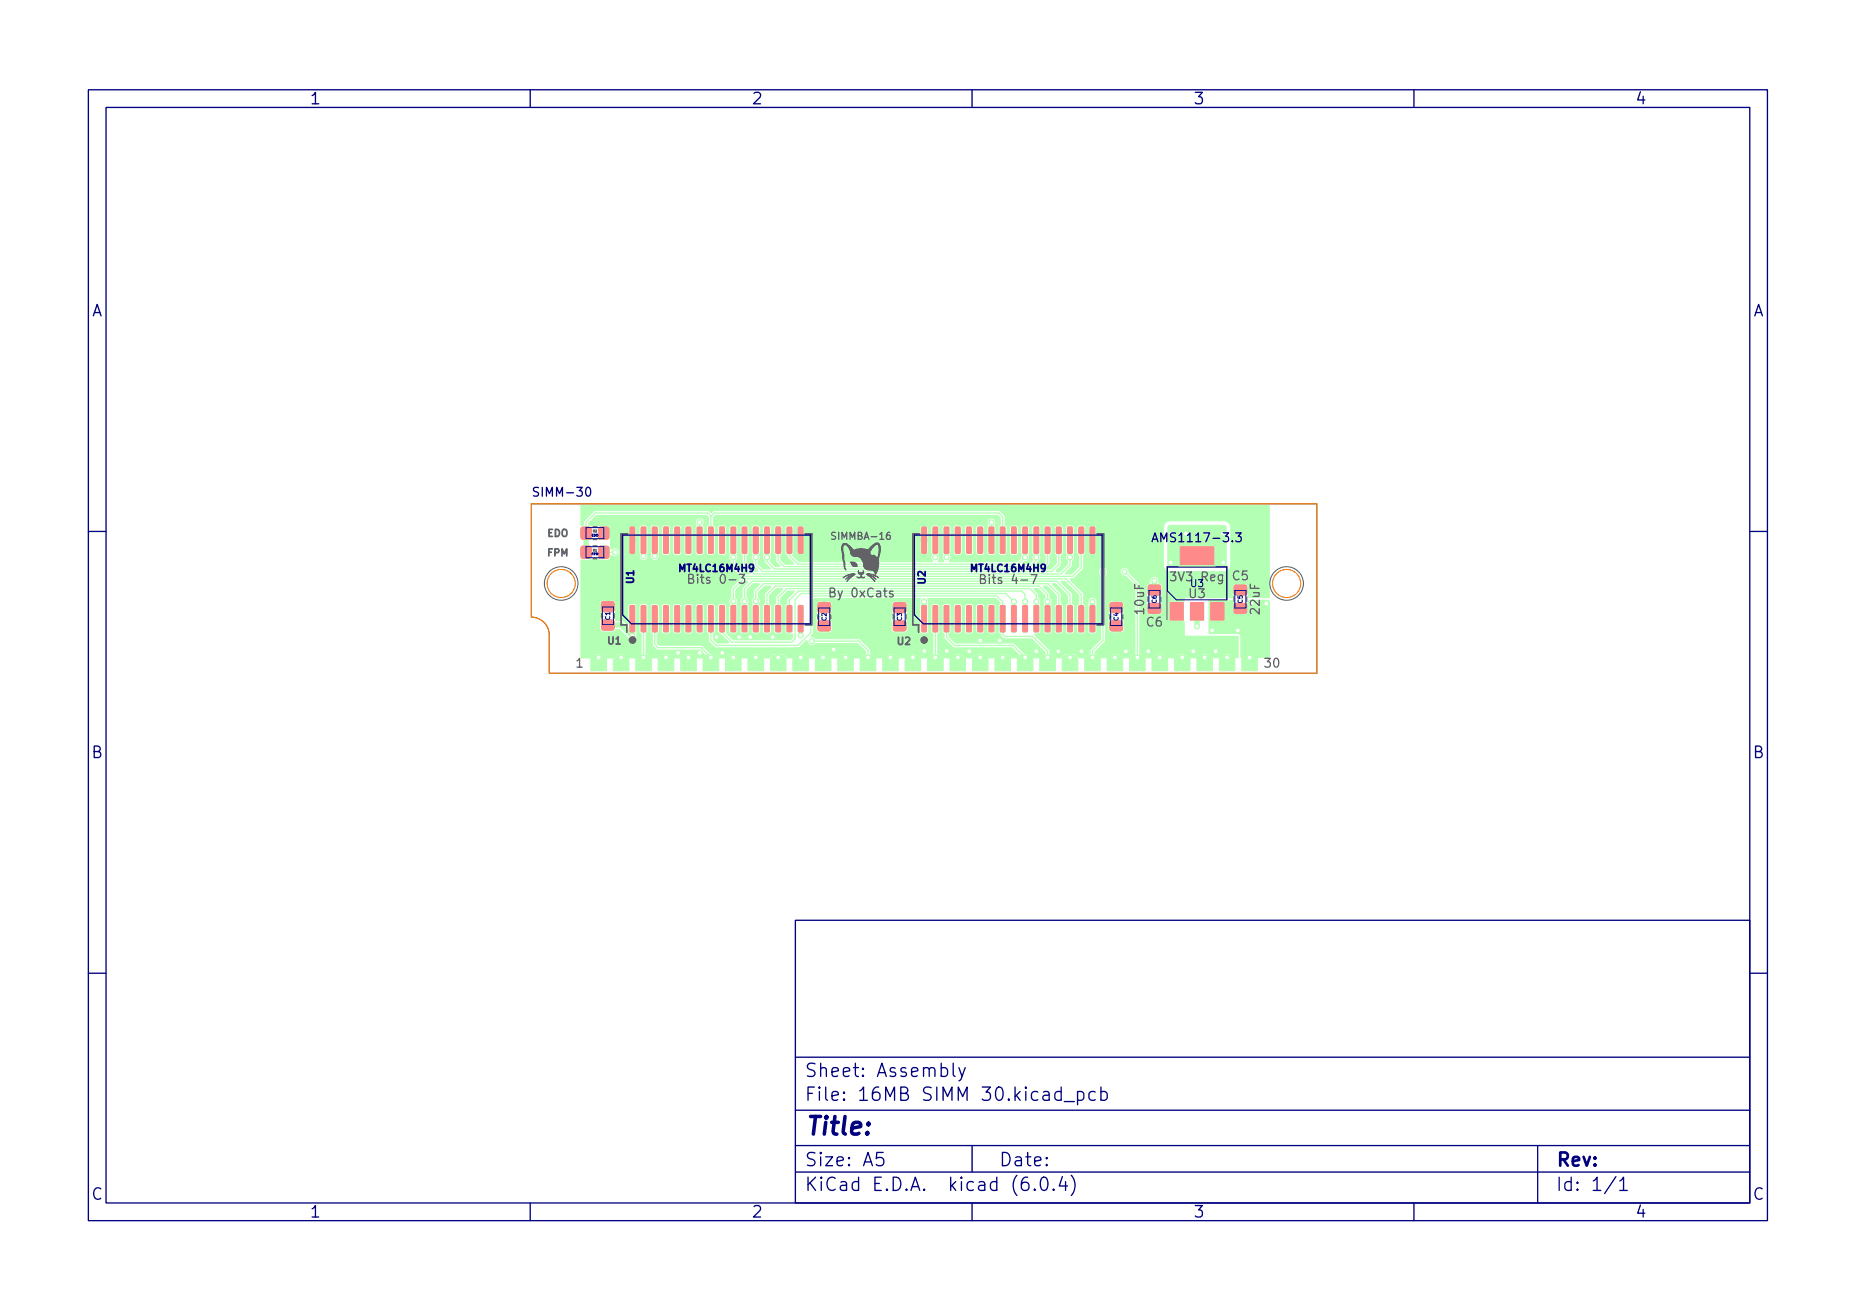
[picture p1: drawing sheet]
<svg xmlns="http://www.w3.org/2000/svg" width="210mm" height="148mm" viewBox="0 0 210 148" stroke-linecap="round" stroke-linejoin="round" font-family="sans-serif">
<defs><g id="words">
<text font-size="2.8" fill="#000080" x="91" y="128.5">Title:</text>
<g font-size="2.1" fill="#000080">
<text x="91" y="124.6">File: 16MB SIMM 30.kicad_pcb</text>
<text x="91" y="121.9">Sheet: Assembly</text>
<text x="91" y="134.8">KiCad E.D.A. kicad (6.0.4)</text>
<text x="91" y="132">Size: A5</text>
<text x="113" y="132">Date:</text>
<text x="176" y="132">Rev:</text>
<text x="176" y="134.8">Id: 1/1</text>
</g>
<g font-size="1.8" fill="#000080">
<text x="35" y="11.8">1</text>
<text x="85" y="11.8">2</text>
<text x="135" y="11.8">3</text>
<text x="185" y="11.8">4</text>
<text x="10.3" y="35.8">A</text>
<text x="198.4" y="35.8">A</text>
<text x="10.3" y="85.8">B</text>
<text x="198.4" y="85.8">B</text>
<text x="10.3" y="135.8">C</text>
<text x="35" y="137.8">1</text>
<text x="85" y="137.8">2</text>
<text x="135" y="137.8">3</text>
<text x="185" y="137.8">4</text>
<text x="198.4" y="135.8">C</text>
</g>
<g font-size="1.4" fill="#000080">
<text x="60.8" y="56.2">SIMM-30</text>
<text x="131.2" y="61.4">AMS1117-3.3</text>
<text x="78.6" y="66.1">Bits 0-3</text>
<text x="111.6" y="66.1">Bits 4-7</text>
</g>
<g font-size="1.4" fill="#626262">
<text x="132.7" y="65.8">3V3 Reg</text>
<text x="139.5" y="65.7">C5</text>
<text x="94.1" y="67.6">By 0xCats</text>
<text x="129.5" y="69.4" transform="rotate(-90 129.5 69.4)">10uF</text>
<text x="129.7" y="70.9">C6</text>
<text x="134.6" y="67.7">U3</text>
<text x="142.5" y="69.4" transform="rotate(-90 142.5 69.4)">22uF</text>
<text x="65.2" y="75.6">1</text>
<text x="143.2" y="75.6">30</text>
</g>
<g font-size="1.1" fill="#626262">
<text x="61.9" y="60.8">EDO</text>
<text x="61.9" y="63">FPM</text>
<text x="94.4" y="61.1">SIMMBA-16</text>
<text x="68.8" y="72.9">U1</text>
<text x="101.6" y="73">U2</text>
</g>
<g font-size="1.1" fill="#000080">
<text x="77.1" y="64.7">MT4LC16M4H9</text>
<text x="110.1" y="64.7">MT4LC16M4H9</text>
<text x="71.7" y="66" transform="rotate(-90 71.7 66)">U1</text>
<text x="104.7" y="66.1" transform="rotate(-90 104.7 66.1)">U2</text>
<text x="134.7" y="66.4">U3</text>
</g>
<g font-size=".7" fill="#000080">
<text x="69" y="70.2" transform="rotate(-90 69 70.2)">C1</text>
<text x="93.5" y="70.3" transform="rotate(-90 93.5 70.3)">C2</text>
<text x="102.1" y="70.3" transform="rotate(-90 102.1 70.3)">C3</text>
<text x="126.6" y="70.3" transform="rotate(-90 126.6 70.3)">C4</text>
<text x="130.9" y="68.3" transform="rotate(-90 130.9 68.3)">C6</text>
<text x="140.6" y="68.3" transform="rotate(-90 140.6 68.3)">C5</text>
</g>
<g font-size=".4" fill="#000080">
<text x="66.9" y="60.7">EDO</text>
<text x="67" y="62.8">FPM</text>
</g>
<g font-size=".4" fill="#626262">
<text x="67.1" y="60.2">R2</text>
<text x="67.1" y="62.4">R1</text>
</g>
</g></defs>
<g fill="#b3ffb3" stroke="#b3ffb3" stroke-width=".11">
<path d="M71.3 68.6l.4-.1 .2 .2v2.7l-.2 .2-.4-.1v-.1z"/>
<path d="M72.6 68.6l.4-.1 .1 .2v2.7l-.1 .2-.4-.1-.1-.1z"/>
<path d="M73.8 68.6l.4-.1 .2 .2v2.7l-.2 .2-.3-.1-.1-.1z"/>
<path d="M75.1 68.6l.4-.1 .2 .2v2.7l-.2 .2-.3-.1-.1-.1z"/>
<path d="M76.4 68.6l.4-.1 .1 .2v2.7l-.1 .2-.4-.1-.1-.1z"/>
<path d="M77.6 68.6l.5-.1 .1 .2v2.7l-.1 .2-.4-.1-.1-.1z"/>
<path d="M78.9 68.6l.4-.1 .2 .2v2.7l-.2 .2-.3-.1-.1-.1z"/>
<path d="M80.2 68.6l.4-.1 .1 .2v2.7l-.1 .2-.4-.1-.1-.1z"/>
<path d="M81.5 68.6l.4-.1 .1 .2v2.7l-.1 .2-.4-.1-.1-.1z"/>
<path d="M82.7 68.6l.4-.1 .2 .2v2.7l-.2 .2-.3-.1-.1-.1z"/>
<path d="M84 68.6l.4-.1 .2 .2v2.7l-.2 .2-.4-.1v-.1z"/>
<path d="M85.3 68.6l.4-.1 .1 .2v2.7l-.1 .2-.4-.1-.1-.1z"/>
<path d="M86.5 68.6l.4-.1 .2 .2v2.7l-.2 .2-.3-.1-.1-.1z"/>
<path d="M87.8 68.6l.4-.1 .2 .2v2.7l-.2 .2-.3-.1-.1-.1z"/>
<path d="M89.1 68.6l.4-.1 .1 .2v2.7l-.1 .2-.4-.1-.1-.1z"/>
<path d="M90.3 68.6l.5-.1 .1 .2v2.7l-.1 .2-.4-.1-.1-.1z"/>
<path d="M90.3 59.7l.5-.1 .1 .2v2.7l-.1 .2h-.4l-.1-.2z"/>
<path d="M89.1 59.7l.4-.1 .1 .2v2.7l-.1 .2h-.4l-.1-.2z"/>
<path d="M87.8 59.7l.4-.1 .2 .2v2.7l-.2 .2h-.3l-.1-.2z"/>
<path d="M86.5 59.7l.4-.1 .2 .2v2.7l-.2 .2h-.3l-.1-.2z"/>
<path d="M85.3 59.7l.4-.1 .1 .2v2.7l-.1 .2h-.4l-.1-.2z"/>
<path d="M84 59.7l.4-.1 .2 .2v2.7l-.2 .2h-.4v-.2z"/>
<path d="M82.7 59.7l.4-.1 .2 .2v2.7l-.2 .2h-.3l-.1-.2z"/>
<path d="M81.5 59.7l.4-.1 .1 .2v2.7l-.1 .2h-.4l-.1-.2z"/>
<path d="M80.2 59.7l.4-.1 .1 .2v2.7l-.1 .2h-.4l-.1-.2z"/>
<path d="M78.9 59.7l.4-.1 .2 .2v2.7l-.2 .2h-.3l-.1-.2z"/>
<path d="M77.6 59.7l.5-.1 .1 .2v2.7l-.1 .2h-.4l-.1-.2z"/>
<path d="M76.4 59.7l.4-.1 .1 .2v2.7l-.1 .2h-.4l-.1-.2z"/>
<path d="M75.1 59.7l.4-.1 .2 .2v2.7l-.2 .2h-.3l-.1-.2z"/>
<path d="M73.8 59.7l.4-.1 .2 .2v2.7l-.2 .2h-.3l-.1-.2z"/>
<path d="M72.6 59.7l.4-.1 .1 .2v2.7l-.1 .2h-.4l-.1-.2z"/>
<path d="M71.3 59.7l.4-.1 .2 .2v2.7l-.2 .2h-.4v-.2z"/>
<path d="M65.8 59.7l.2-.1 .9 .1v.2v.9v.2h-.2h-.9l-.1-.2v-.9z"/>
<path d="M67.8 59.7l.2-.1 .9 .1v.2v.9v.2h-.2h-.9l-.1-.2v-.9z"/>
<path d="M66.9 74.5l.3-.4h1.1l.3 .4v1.4h-1.7z"/>
<path d="M69.4 74.5l.4-.4h1l.4 .4v1.4h-1.8z"/>
<path d="M71.9 74.5l.4-.4h1.1l.3 .4v1.4h-1.8z"/>
<path d="M74.5 74.5l.3-.4h1.1l.4 .4v1.4h-1.8z"/>
<path d="M77 74.5l.4-.4h1l.4 .4v1.4h-1.8z"/>
<path d="M79.6 74.5l.3-.4h1.1l.3 .4v1.4h-1.7z"/>
<path d="M82.1 74.5l.4-.4h1l.4 .4v1.4h-1.8z"/>
<path d="M85 74.1h1.1l.3 .4v1.4h-1.8v-1.4z"/>
<path d="M87.5 74.1h1.1l.4 .4v1.4h-1.8v-1.4z"/>
<path d="M90.1 74.1h1l.4 .4v1.4h-1.8v-1.4z"/>
<path d="M92.6 74.1h1.1l.3 .4v1.4h-1.7v-1.4z"/>
<path d="M95.2 74.1h1l.4 .4v1.4h-1.8v-1.4z"/>
<path d="M97.7 74.1h1.1l.3 .4v1.4h-1.8v-1.4z"/>
<path d="M100.2 74.1h1.1l.4 .4v1.4h-1.8v-1.4z"/>
<path d="M102.8 74.1h1l.4 .4v1.4h-1.8v-1.4z"/>
<path d="M105.3 74.1h1.1l.3 .4v1.4h-1.7v-1.4z"/>
<path d="M107.9 74.1h1l.4 .4v1.4h-1.8v-1.4z"/>
<path d="M110.4 74.1h1.1l.3 .4v1.4h-1.8v-1.4z"/>
<path d="M112.9 74.1h1.1l.4 .4v1.4h-1.8v-1.4z"/>
<path d="M115.5 74.1h1l.4 .4v1.4h-1.8v-1.4z"/>
<path d="M118 74.1h1.1l.3 .4v1.4h-1.7v-1.4z"/>
<path d="M120.6 74.1h1l.4 .4v1.4h-1.8v-1.4z"/>
<path d="M123.1 74.1h1.1l.3 .4v1.4h-1.8v-1.4z"/>
<path d="M125.6 74.1h1.1l.4 .4v1.4h-1.8v-1.4z"/>
<path d="M128.2 74.1h1l.4 .4v1.4h-1.8v-1.4z"/>
<path d="M130.7 74.1h1.1l.3 .4v1.4h-1.7v-1.4z"/>
<path d="M133.3 74.1h1l.4 .4v1.4h-1.8v-1.4z"/>
<path d="M135.8 74.1h1.1l.3 .4v1.4h-1.8v-1.4z"/>
<path d="M138.3 74.1h1.1l.4 .4v1.4h-1.8v-1.4z"/>
<path d="M140.9 74.1h1l.4 .4v1.4h-1.8v-1.4z"/>
<path d="M125.7 70.3h.1h1h.2v.2v.9h-.2h-1h-.1l-.1-.2z"/>
<path d="M125.7 68.3l.1-.1h1l.2 .1v.1v.9l-.2 .1h-1l-.1-.1-.1-.2z"/>
<path d="M68.1 70.2h.2h1h.1l.1 .2-.1 .9h-.1h-1h-.2v-.2z"/>
<path d="M68.1 68.2l.2-.1h1l.1 .1 .1 .1-.1 .9-.1 .1h-1l-.2-.1v-.2z"/>
<path d="M101.2 70.3h.1h1h.2v.2v.9h-.2h-1h-.1l-.1-.2z"/>
<path d="M101.2 68.3l.1-.1h1l.2 .1v.1v.9l-.2 .1h-1l-.1-.1-.1-.2z"/>
<path d="M67.8 61.9l.2-.1 .9 .1v.2v.9v.1l-.2 .1-.9-.1-.1-.1v-.9z"/>
<path d="M65.8 61.9l.2-.1 .9 .1v.2v.9v.1l-.2 .1-.9-.1-.1-.1v-.9z"/>
<path d="M92.6 70.3h.2h.9h.2l.1 .2-.1 .9h-.2h-.9h-.2l-.1-.2z"/>
<path d="M92.6 68.3l.2-.1h.9l.2 .1 .1 .1-.1 .9-.2 .1h-.9l-.2-.1-.1-.2z"/>
<path d="M104.3 68.6l.4-.1 .2 .2v2.7l-.2 .2-.3-.1-.1-.1z"/>
<path d="M105.6 68.6l.4-.1 .1 .2v2.7l-.1 .2-.4-.1-.1-.1z"/>
<path d="M106.9 68.6l.4-.1 .1 .2v2.7l-.1 .2-.4-.1-.1-.1z"/>
<path d="M108.1 68.6l.4-.1 .2 .2v2.7l-.2 .2-.3-.1-.1-.1z"/>
<path d="M109.4 68.6l.4-.1 .2 .2v2.7l-.2 .2-.4-.1v-.1z"/>
<path d="M110.7 68.6l.4-.1 .1 .2v2.7l-.1 .2-.4-.1-.1-.1z"/>
<path d="M111.9 68.6l.4-.1 .2 .2v2.7l-.2 .2-.3-.1-.1-.1z"/>
<path d="M113.2 68.6l.4-.1 .2 .2v2.7l-.2 .2-.3-.1-.1-.1z"/>
<path d="M114.5 68.6l.4-.1 .1 .2v2.7l-.1 .2-.4-.1-.1-.1z"/>
<path d="M115.7 68.6l.5-.1 .1 .2v2.7l-.1 .2-.4-.1-.1-.1z"/>
<path d="M117 68.6l.4-.1 .2 .2v2.7l-.2 .2-.3-.1-.1-.1z"/>
<path d="M118.3 68.6l.4-.1 .1 .2v2.7l-.1 .2-.4-.1-.1-.1z"/>
<path d="M119.6 68.6l.4-.1 .1 .2v2.7l-.1 .2-.4-.1-.1-.1z"/>
<path d="M120.8 68.6l.4-.1 .2 .2v2.7l-.2 .2-.3-.1-.1-.1z"/>
<path d="M122.1 68.6l.4-.1 .2 .2v2.7l-.2 .2-.4-.1v-.1z"/>
<path d="M123.4 68.6l.4-.1 .1 .2v2.7l-.1 .2-.4-.1-.1-.1z"/>
<path d="M123.4 59.7l.4-.1 .1 .2v2.7l-.1 .2h-.4l-.1-.2z"/>
<path d="M122.1 59.7l.4-.1 .2 .2v2.7l-.2 .2h-.4v-.2z"/>
<path d="M120.8 59.7l.4-.1 .2 .2v2.7l-.2 .2h-.3l-.1-.2z"/>
<path d="M119.6 59.7l.4-.1 .1 .2v2.7l-.1 .2h-.4l-.1-.2z"/>
<path d="M118.3 59.7l.4-.1 .1 .2v2.7l-.1 .2h-.4l-.1-.2z"/>
<path d="M117 59.7l.4-.1 .2 .2v2.7l-.2 .2h-.3l-.1-.2z"/>
<path d="M115.7 59.7l.5-.1 .1 .2v2.7l-.1 .2h-.4l-.1-.2z"/>
<path d="M114.5 59.7l.4-.1 .1 .2v2.7l-.1 .2h-.4l-.1-.2z"/>
<path d="M113.2 59.7l.4-.1 .2 .2v2.7l-.2 .2h-.3l-.1-.2z"/>
<path d="M111.9 59.7l.4-.1 .2 .2v2.7l-.2 .2h-.3l-.1-.2z"/>
<path d="M110.7 59.7l.4-.1 .1 .2v2.7l-.1 .2h-.4l-.1-.2z"/>
<path d="M109.4 59.7l.4-.1 .2 .2v2.7l-.2 .2h-.4v-.2z"/>
<path d="M108.1 59.7l.4-.1 .2 .2v2.7l-.2 .2h-.3l-.1-.2z"/>
<path d="M106.9 59.7l.4-.1 .1 .2v2.7l-.1 .2h-.4l-.1-.2z"/>
<path d="M105.6 59.7l.4-.1 .1 .2v2.7l-.1 .2h-.4l-.1-.2z"/>
<path d="M104.3 59.7l.4-.1 .2 .2v2.7l-.2 .2h-.3l-.1-.2z"/>
<path d="M139.7 68.3h.2h.9h.2l.1 .2-.1 .9h-.2h-.9h-.2l-.1-.2z"/>
<path d="M139.7 66.3l.2-.1h.9l.2 .1 .1 .1-.1 .9-.2 .1h-.9l-.2-.1-.1-.2z"/>
<path d="M130 66.3l.2-.1h.9l.2 .1 .1 .1-.1 .9-.2 .1h-.9l-.2-.1-.1-.2z"/>
<path d="M130 68.3h.2h.9h.2l.1 .2-.1 .9h-.2h-.9h-.2l-.1-.2z"/>
<path d="M132.4 68.2h1.5v2h-1.5z"/>
<path d="M134.7 68.2h1.5v2h-1.5z"/>
<path d="M133.6 61.9h3.8v2h-3.8z"/>
<path d="M137 68.2h1.5v2h-1.5z"/>
<path d="M136.8 68h2.7v.3h1.8v-.3h.1h2.2l.1 .2v6l-.1 .1-.2 .1h-2.9l-.1-2.4-.1-.2-.2-.1h-3.3z"/>
<path d="M132.2 59.6l.2-.1h6.3l.1 .2-.1 4.4-.2 .1-6.2-.1-.1-.2z"/>
<path d="M65.8 57.3l77.8-.1v10.4h-2.3l-.1-.7h-1.7v.7h-5.5v.4l-.7 .1v2.2l.7 .1v1.6h-2.2v2h-1.1l-.5 .5h-.5l-.4-.5h-.3v-3.8h3.3l.1 .1h.6v-.9l-.7-.1v.9h-3.3v-1h.8v.2l.2 .2h1.2l.3-.3v-.3h1.5v-.9h-.7v.9h-1.5v.6h-.3v-.6h-.7v.2h-.8v-2h.7l.1 1.5h1.7v-1.3l.1-.2v-.6h9.6v-.4l-.3-.2-.4 .1v.5h-.3v-.6l-.6 .1-.1 .2v.3h-7.9v-.2l-.2-.3a.31 .31 0 0 1-.3-.3l-.1-.4a.55 .55 0 0 0-.7-.1 .55 .55 0 0 0-.2 .7l-.3 .1-.1 .3v.8h-.7v-1.2l-1.2-1.2v-.1a.51 .51 0 0 0-.6-.5 .51 .51 0 0 0-.4 .6 .51 .51 0 0 0 .6 .4l1 1.1v7.7l-.3 .1-.4 .4h-.5l-.5-.5h-.6h-.5l-.4 .5h-.6l-.4-.5h-.3v-.2l1.2-1.2v-2.5h.2l.1 .3v.9l.2 .3h1.3l.2-.1 .1-.3v-.7v-.3v-1.3h-1.8l.1 .8-.2 .4h-.2v-1.5h2.1l-.1-.4-.3-.2h-.3v.6h-.3v-.6l-.6 .1-.1 .2-.1 .3h-.3v-3.5a.51 .51 0 0 0 0-.8 .51 .51 0 0 0-.7 .1 .51 .51 0 0 0 .1 .8v7.2l-1.1 1.1-.1 .5h-.2l-.5 .5h-.4l-.5-.5h-.5v.4l-.2 .1-.1-.1v-.4h-.4l-.5 .5h-.4l-.5-.5h-.3l-.1-.5-1.6-1.6v-.1l.5-.1 .2-.2v-2.9l-.1-.2 .1-.3-.2-.4-.1-.4-.5-.6 .1-.1h.4l.8 .9v.1l-.3 .5 .1 .3-.1 .2v2.8l.1 .2 .2 .1h.5l.2-.2v-2.9v-.2v-.3l-.2-.4v-.5l-.7-.7v-.2l.4 .1 1 1v.9l-.2 .3v2.8l.1 .2 .2 .1h.5l.2-.2v-2.9l-.2-.3v-1.1l-1-1.1h.4l1.3 1.3v.9l-.2 .3v2.8v.2l.2 .1h.5l.3-.2v-2.9l-.2-.3-.1-1.1-1.2-1.4h.4l1.6 1.6v.9l-.2 .3v2.8l.1 .3h.6l.2-.2 .1-2.9-.3-.3v-.2h.5v3.4l.2 .2 .1 .1 .5-.1 .2-.1v-3.5a.5 .5 0 0 0-.4-.5l-.4 .1-.2 .4h-.5v-.9l-1.5-1.6 .5-.2 1-.9v-.6h9l.3 .6 .5 .2h6.1l.3-.1 .3-.2 .2-.4v-4.3l-.1-.3-.3-.3-.4-.1h-6.1l-.4 .1-.2 .2-.2 .4v4.2h-9v-1l.3-.3h.3l.2 .2h.4l.3-.2v-1.3h-.3v1.5h-.3v-1.5h-.3v1.3h-.3v-1.6h1.2v-1.3l-.1-.2h-.2v1.5h-.3v-1.5l-.3 .1v1.4h-.3l-.1-1.3-.2-.3h-.5l-.2 .2v.1v2.9l.2 .3v1.2l-.8 .8h-.7v-.1l.7-.7 .1-.6a.72 .72 0 0 0 .1-.8l.1-3-.3-.3h-.5l-.2 .2v.1v2.9l.1 .2-.1 .3 .2 .4v.3l-.8 .9h-.5v-.1l.6-.6v-1.1l.2-.3v-2.9v-.1l-.2-.2-.6 .1-.2 .2v2.9l.2 .3v.8l-.6 .7h-.5l-.1-.1 .5-.5v-.9l.2-.3v-2.9v-.1l-.2-.2h-.5l-.2 .2-.1 .1v2.9l.3 .3v.7l-.5 .5h-.7v-.1l.5-.5a.72 .72 0 0 0 .1-.8l.1-3-.3-.3h-.5l-.2 .2v.1v2.9l.1 .2-.1 .3 .1 .3-.5 .5-.7-.1 .2-.2a.58 .58 0 0 0 .5-.3 .58 .58 0 0 0 0-.6l.1-3-.2-.3h-.5l-.2 .2-.1 .1v2.9l.1 .2-.1 .4-.4 .4h-7.6l-.1-.1 .2-.3-.1-.4 .1-.2h.3v.1l.3 .2h.4l.2-.2 .1-.1h.3v.1l.3 .2h.4l.2-.2 .1-.1h.2l.1 .1 .2 .2 .6-.1 .1-.2v-2.9v-.1l-.3-.2h-.4l-.3 .3v2.9h-.2l-.1-2.9-.1-.2-.2-.1h-.4l-.2 .2v3h-.3v-2.9l-.3-.3-.6 .1-.1 .2v2.9h-.3v-2.9l-.2-.3h-.5l-.2 .2-.1 .1v2.9l.1 .2-.1 .3 .2 .4-.1 .1h-.5v-.1v-.1a.56 .56 0 0 0 .1-.6v-.2v-2.9l-.2-.3h-.4l-.3 .2-.1 .1v2.9l.1 .2-.1 .3 .2 .4v.1h-15.1l-.7-.7 .1-.3h.4l.2 .2h.4l.3-.2h13l.2 .2h.5l.2-.2v-1.3h-.3v1.5h-.3v-1.5h-.3v1.3h-13v-1.3h-.3v1.5h-.3l-.1-1.5h-.2v1.3h-.4v-1.6h15.2v-1.3l-.1-.2h-.2v1.5h-.3v-1.5h-.2l-.1 .2v1.3h-13v-1.3l-.2-.2h-.1v1.5h-.3l-.1-1.5-.2 .2v1.3h-.4v-1.3l-.2-.3h-.4l-.2 .1-.2 .2v2.9l.3 .5 .7 .7-.1 .1h-.8l-.6-.6v-.4l.3-.3v-2.9l-.3-.3h-.4l-.3 .2v.1v2.9l.2 .3v.7l.4 .5h-.4l-.7-.6 .2-.4-.1-.3 .1-.2v-2.9l-.3-.3h-.4l-.2 .2-.1 .1v2.9l.1 .2-.1 .3 .2 .6 .6 .7h-.7l-.6-.6v-.3a.72 .72 0 0 0 .2-.8v-3l-.2-.3h-.5l-.2 .2-.1 .1v2.9l.1 .2-.1 .3 .2 .4 .1 .5 .5 .6-.3 .1-1-1v-.8l.3-.3v-2.9l-.1-.1-.2-.2h-.5l-.2 .2v.1v2.9l.2 .3v1.1l.9 .9h-.7l-.9-.9v-.5a.72 .72 0 0 0 .1-.8l.1-3-.3-.3h-.5l-.2 .2v.1v2.9l.1 .2-.1 .4 .2 .3v.7l1.2 1.2-1.2 1.2v1l-.2 .4 .1 .4-.1 .2v3l.2 .1 .5 .1 .1-.1 .2-.2v-2.9l-.1-.2 .1-.3-.2-.5v-.8l.9-1h.4v.1l-.6 .6v1.1l-.3 .4 .2 .4-.1 .2v3l.2 .1 .4 .1 .2-.1 .1-.2 .1-2.9-.1-.2 .1-.3-.3-.5v-.8l.7-.7h.6l.1 .1-.6 .7-.1 .7-.2 .4 .1 .4-.1 .2 .1 3 .2 .1 .4 .1 .2-.1 .1-.2v-2.9l-.1-.2 .1-.3-.2-.5v-.5l.7-.7 .7-.1v.2l-.6 .6-.1 .2v1l-.2 .3v2.9l.2 .2 .5 .1 .2-.1 .1-.2v-2.9l-.2-.3v-.9l.7-.8h.7v.1l-.7 .8v.8l-.2 .3v2.9l.2 .2 .4 .1 .2-.1 .2-.2v-2.9l-.3-.3 .1-.6 .7-.8h.7v.1l-.7 .8v.5l-.3 .3v2.9l.3 .2 .6 .1v.3l-.3 .3h-6.5l-.7-.8v-3l-.2-.3h-.5l-.2 .1-.1 .2v2.9l1.2 1.2v.1h-1.3l-.4-.5v-.5l.2-.4v-2.8l-.2-.3h-.4l-.3 .1-.1 .2v2.8l.3 .4v.7v.2l.6 .6h.2h9.3h.2l.8-.8a.55 .55 0 0 0 .4 .6 .55 .55 0 0 0 .6-.3h4.7l.9 .9 .1 .3h-.3l-.5 .5h-.5l-.4-.5h-.6h-.6l-.4 .5h-.5l-.5-.5h-.6h-.5l-.5 .5h-.5l-.4-.5h-.6h-.6l-.4 .5h-.4l-.5-.5h-.5v.4l-.2 .1-.1-.1v-.4h-.4l-.5 .5h-.5l-.4-.5h-.6h-.5l-.5 .5h-.5l-.4-.5h-.6h-.6l-.4 .5h-.5l-.5-.5h-.6l-.9-.9-4.9-.1-.2-.2v-1l.2-.4h.3v.2l.3 .2 .4-.1 .2-.1 .1-.2h.2l.1 .2 .3 .2 .4-.1 .2-.1v-.2h.3l.1 .2 .2 .2 .5-.1 .1-.1 .1-.2h.3v.2l.2 .1h.6l.2-.3v-2.8l-.2-.2-.1-.1h-.5l-.2 .3v2.8h-.3v-2.8l-.1-.2-.2-.1h-.4l-.2 .2-.1 2.9h-.3v-2.8l-.2-.3-.6 .1-.2 .2v2.8h-.2v-2.8l-.3-.3-.6 .1-.1 .2v2.8h-.3v-2.8l-.3-.3h-.4l-.2 .1-.1 .2v2.8l.2 .4v1.2l.5 .5 .2 .1h4.7l.6 .5-.4 .4h-.5l-.4-.5h-1.1l-.5 .5h-.5l-.5-.5h-.6h-.5l-.4 .5h-.5l-.5-.5h-.3v-2.2l.2-.4v-2.8v-.1l-.2-.2h-.5l-.2 .1-.1 .2v2.8l.2 .4v2.2h-.2l-.5 .5h-.5l-.4-.5h-.6h-.6l-.4 .5h-.5l-.5-.5h-.5h-.6l-.5 .5h-.9l-.1-4.5h2.1l.1 1.2 .1 .2 .2 .1h1.1l.4-.2 .4-.1 1.1 1.2 .3 .1 .4-.1 .2-.4v-3.4l-.1-.1-.2-.2h-.5l-.2 .3-.1 2.1-.5-.4-.8-.1v-1.4h-1.8v.9l-.1 .3h-2.1v-1.5h4l-.1-.4-.3-.2h-.4v.6h-.3v-.6l-.5 .1-.2 .2v.3h-2.2l.1-5.1h3l.2-.1 .2-.5 .3 .2 2.8-.1a.5 .5 0 0 0 .5 .5 .5 .5 0 0 0 .5-.5h.3a.52 .52 0 0 0 .6 .5 .52 .52 0 0 0 .4-.7v-.1h.3v.1l.2 .2h.4l.2-.1 .2-.2h.2l.1 .1 .2 .2h.4l.2-.1 .1-.2h.3l.1 .1 .2 .2 .6-.1 .1-.2-.1-3-.1-.2h-.5l-.2 .1-.1 .2v2.9h-.3v-2.9v-.1l-.3-.2h-.4l-.3 .3v2.9h-.2v-2.9l-.1-.1-.3-.2h-.4l-.2 .3v2.9h-.3v-2.9l-.1-.1-.2-.2h-.5l-.2 .3v3.2h-.3v-.2v-3v-.1l-.3-.2h-.4l-.3 .3v3.2h-2.4l.2-.3h1l.2 .2h.6l.1-.2v-1.3h-.3v1.5h-.3v-1.5h-.3v1.3l-1-.1a.55 .55 0 0 0-.3-.5 .55 .55 0 0 0-.6 .2l-.1-1.2h2.9v-1.4l-.3-.1v1.5h-.3v-1.5h-.2l-.1 .2v1.3h-2v-.5l-.9-.1v-.2h.9v-.4l-.2-.2-.4-.1v.7h-.3v-.7l-1.5-.1-.1-.1 .1-.2h12l.1 .4-.1 .2v2.9v.1l.3 .2h.4l.3-.3v-2.9l-.1-.3a.5 .5 0 0 0-.3-.8 .5 .5 0 0 0-.6 .5h-12l.8-.8h12.4l.3 .3v.8l-.3 .3v2.9l.1 .1 .3 .2h.4l.2-.2v-.1h.3l.1 .1 .2 .2h.5l.2-.2v-.1v-2.9l-.1-.1-.2-.2h-.4l-.3 .3v2.9h-.3v-2.9l-.2-.3v-.3h31l.1 .4-.1 .2v2.9l.1 .1 .2 .2h.4l.3-.3v-2.9l-.1-.3a.5 .5 0 0 0-.3-.7 .5 .5 0 0 0-.6 .4h-31v-.5l.3-.3h31.9l.3 .3v.8l-.2 .3v3l.2 .2h.5l.2-.2 .1-.1h.2l.1 .1 .2 .2 .6-.1 .1-.2v-2.9l-.2-.3h-.4l-.2 .1-.2 .2v2.9h-.2v-2.9l-.3-.3v-.9v-.2l-.5-.4-.2-.1h-32.2l-.3 .2-.4-.2h-12.7l-.2 .1-1.1 1-.1 .5-.2 .1z"/>
<path d="M92.1 67.8l.1-.1h11.9l.1 .1-.1 .3v3.4l.2 .2 .5 .1 .1-.1 .2-.3-.1-3.7h7.6l.6 .6-.2 .3v2.8l.3 .6 .4 .3h3.1l1.4 1.5 .1 .2-.3 .1-.5 .4h-.5l-.4-.5h-.6l-1.2-1.1-.2-.1h-6.5l-.7-.8v-.3l.2-.3h.3v.2l.3 .2 .4-.1 .2-.1 .1-.2h.3v.2l.3 .2 .4-.1 .2-.1 .1-.2h.2l.1 .2 .2 .2 .5-.1 .2-.1v-.2h.3l.1 .2 .1 .1h.7l.1-.3v-2.8l-.3-.3h-.4l-.2 .1-.1 .2v2.8h-.3v-2.8l-.1-.2-.2-.1h-.4l-.2 .2-.1 2.9h-.2l-.1-2.8-.2-.3-.6 .1-.1 .2v2.8h-.3v-2.8l-.3-.3-.6 .1-.1 .2v2.8h-.3v-2.8l-.2-.3h-.5l-.2 .2-.1 .1v2.9l.2 .3 .1 .6 .9 .9h.2h6.5l.8 .8-.3 .4h-.5l-.5-.5h-1.1l-.4 .5h-.6l-.4-.5h-.6h-.5l-.5 .5h-.5l-.4-.5h-.6h-.6l-.4 .5-.6-.1-.4-.3-.3-.1v-2.2l.2-.4v-2.8l-.2-.3h-.4l-.3 .2-.1 .1v2.8l.3 .4v2.2h-.3l-.5 .5h-.5l-.4-.5h-.6h-.6l-.4 .5h-.5l-.5-.5h-.6h-.5l-.4 .5h-.5l-.5-.5h-.3l-.1-.6-1.1-1.1h-5l-.5-.2 .3-.5-.1-1.6h.3l.1 .4-.1 .9 .2 .2 .2 .1h1.1l.3-.1 .1-.3-.1-1.1h6.7l.1 .3v.9l.1 .2 .3 .1h1.1l.2-.1 .1-.2v-.8l-.1-.3 .1-1.3h-1.8v.8l-.1 .4h-6.7v-1.2h-1.7v.8l-.1 .3h-.3v-1.4h10.7v-.3l-.2-.2-.5-.1v.6h-.3l-.1-.6-.5 .1-.2 .2v.3h-6.8v-.3l-.1-.2-.6-.1v.6h-.3v-.6h-.3l-.3 .2-.1 .4h-.4z"/>
<path d="M131.8 72h8.3v2.5l-.3-.1-.4-.4h-1.1l-.4 .5h-.6l-.4-.5h-.6h-.5l-.5 .5h-.5l-.4-.5h-.6h-.6l-.4 .5h-.5l-.5-.5z"/>
<circle cx="137.2" cy="71.4" r=".3"/>
<circle cx="143.3" cy="68.3" r=".3"/>
<circle cx="140.1" cy="71.4" r=".3"/>
<circle cx="79.2" cy="59.1" r=".3"/>
<circle cx="112.2" cy="59.1" r=".3"/>
<circle cx="69.6" cy="62.5" r=".3"/>
<circle cx="114.7" cy="68.1" r=".3"/>
<circle cx="107.1" cy="63.1" r=".3"/>
<circle cx="124.8" cy="64.7" r=".3"/>
<circle cx="105.8" cy="63.1" r=".3"/>
<circle cx="127.3" cy="64.7" r=".3"/>
<circle cx="74.1" cy="62.9" r=".3"/>
<circle cx="91.8" cy="72.6" r=".3"/>
<circle cx="72.8" cy="62.9" r=".3"/>
<circle cx="122.4" cy="73.7" r=".3"/>
<circle cx="129.9" cy="73.7" r=".3"/>
<circle cx="107.1" cy="73.7" r=".3"/>
<circle cx="117.3" cy="73.7" r=".3"/>
<circle cx="109.7" cy="73.7" r=".3"/>
<circle cx="135" cy="73.7" r=".3"/>
<circle cx="119.8" cy="73.7" r=".3"/>
<circle cx="79.2" cy="73.9" r=".3"/>
<circle cx="87.4" cy="72.1" r=".3"/>
<circle cx="83.6" cy="72.1" r=".3"/>
<circle cx="127.4" cy="73.7" r=".3"/>
<circle cx="76.7" cy="73.9" r=".3"/>
<circle cx="94.3" cy="73.5" r=".3"/>
<circle cx="110.9" cy="72.5" r=".3"/>
<circle cx="81.7" cy="73.9" r=".3"/>
<circle cx="113.1" cy="72.5" r=".3"/>
<circle cx="137.6" cy="73.7" r=".3"/>
<circle cx="104.6" cy="73.7" r=".3"/>
<circle cx="84.9" cy="72.1" r=".3"/>
<circle cx="81.1" cy="72.1" r=".3"/>
<circle cx="92.8" cy="70" r=".3"/>
<circle cx="135.5" cy="70.9" r=".3"/>
<circle cx="104.6" cy="68.1" r=".3"/>
<circle cx="132.5" cy="63.7" r=".3"/>
<circle cx="71.6" cy="72" r=".3"/>
<circle cx="130.6" cy="65.7" r=".3"/>
<circle cx="68.3" cy="70" r=".3"/>
<circle cx="138.4" cy="63.7" r=".3"/>
<circle cx="125.8" cy="70.1" r=".3"/>
<circle cx="101.3" cy="70.1" r=".3"/>
<circle cx="123.6" cy="68.1" r=".3"/>
<circle cx="90.6" cy="71.9" r=".3"/>
<circle cx="83" cy="68.1" r=".3"/>
<circle cx="84.3" cy="68.1" r=".3"/>
<circle cx="85.5" cy="68.1" r=".3"/>
<circle cx="83" cy="63.1" r=".3"/>
<circle cx="85.5" cy="63.1" r=".3"/>
<circle cx="86.8" cy="63.1" r=".3"/>
<circle cx="116" cy="63.1" r=".3"/>
<circle cx="117.3" cy="63.1" r=".3"/>
<circle cx="121.1" cy="63.1" r=".3"/>
<circle cx="116" cy="68.1" r=".3"/>
<circle cx="117.3" cy="68.1" r=".3"/>
<circle cx="118.5" cy="68.1" r=".3"/>
</g>
<path d="M66.3 60.3v2.2M68.8 70.7h1.5l1.3 1.3M71.6 70v1.9M90.6 70v1.9M104.6 68.1v1.9M123.6 68.1v1.9M130.6 68.9h2.2l.4 .3M130.6 65.7v1.1M135.5 69.2v1.7M140.4 69.2h-2.6" fill="none" stroke="#b3ffb3" stroke-width=".6"/>
<g fill="none" stroke="#b3ffb3" stroke-width=".15">
<path d="M79.2 59.1v2M80.4 58.5v2.6M80.4 58.5l.4-.4h32.2l.5 .4v2.6M80.4 58.5l-.3-.4h-12.7l-1.1 1v1.2M112.2 59.1v2.6M68.3 62.5h1.3M72.8 70v4.4M72.8 61.1v1.8M74.1 70v2.9l.4 .4h4.9l1 1.1M74.1 61.1v1.8M80.4 70v2.5l.6 .6h9.3l1.5-1.5v-3.9l.3-.2h20.7l.7 .6v3.7l.2 .2h3.2l1.6 1.7v.7M81.7 70v1.6l1.1 1.1h6.8l.4-.4v-4.4l.7-.7h23.1l.9 .9v1.9"/>
<path d="M83 61.1v3l1.1 1.1h37.3l1-.9v-3.2M83 70v-3.3l1.1-1.2h36.5l1.8 1.8v2.7M84.3 70v-3.3l.8-.9h34.5l1.5 1.5v2.7M84.3 61.1v2.8M85.5 61.1v2.8l.8 .8h32.7l.8-.8v-2.8M85.5 70v-3l.9-.9h32.2l1.2 1.2v2.7M86.8 61.1v2.5l.8 .8h30.2l.7-.7v-2.6M86.8 70v-2.7l.9-1h29.9l.9 1v2.7M88.1 61.1v2.4l.6 .6h27.9l.7-.7v-2.3M88.1 70v-2.4l.9-1h27.5l.8 .8v2.6M89.3 61.1v1.8l1 1h24.9l.8-.8v-2M89.3 70v-2.1l1.1-1h25.2l.4 .4v2.7"/>
<path d="M91.8 72.6h5.4l1 1v.8M105.8 61.1v2M105.8 69.6v4.8M105.8 74.4h.1M107.1 70v2.2l.9 .9h6.6l1.4 1.3M107.1 61.1v2M121.1 61.1v2.9l-1 1h-34.7M124.8 64.7v7.8l-1.2 1.2v.7M127.3 64.7l1.4 1.4v8.3"/>
</g>
<path d="M68.3 70.3l.5 .5M92.8 70.3l.5 .5M101.3 70.1v.3l.5 .4M125.8 70.4l.5 .4" fill="none" stroke="#b3ffb3" stroke-width=".2"/>
<g fill="#fff" stroke="#fff" stroke-width=".11">
<circle cx="137.2" cy="71.4" r=".15"/>
<circle cx="143.3" cy="68.3" r=".15"/>
<circle cx="140.1" cy="71.4" r=".15"/>
<circle cx="79.2" cy="59.1" r=".15"/>
<circle cx="112.2" cy="59.1" r=".15"/>
<circle cx="69.6" cy="62.5" r=".15"/>
<circle cx="114.7" cy="68.1" r=".15"/>
<circle cx="107.1" cy="63.1" r=".15"/>
<circle cx="124.8" cy="64.7" r=".15"/>
<circle cx="105.8" cy="63.1" r=".15"/>
<circle cx="127.3" cy="64.7" r=".15"/>
<circle cx="74.1" cy="62.9" r=".15"/>
<circle cx="91.8" cy="72.6" r=".15"/>
<circle cx="72.8" cy="62.9" r=".15"/>
<circle cx="122.4" cy="73.7" r=".15"/>
<circle cx="129.9" cy="73.7" r=".15"/>
<circle cx="107.1" cy="73.7" r=".15"/>
<circle cx="117.3" cy="73.7" r=".15"/>
<circle cx="109.7" cy="73.7" r=".15"/>
<circle cx="135" cy="73.7" r=".15"/>
<circle cx="119.8" cy="73.7" r=".15"/>
<circle cx="79.2" cy="73.9" r=".15"/>
<circle cx="87.4" cy="72.1" r=".15"/>
<circle cx="83.6" cy="72.1" r=".15"/>
<circle cx="127.4" cy="73.7" r=".15"/>
<circle cx="76.7" cy="73.9" r=".15"/>
<circle cx="94.3" cy="73.5" r=".15"/>
<circle cx="110.9" cy="72.5" r=".15"/>
<circle cx="81.7" cy="73.9" r=".15"/>
<circle cx="113.1" cy="72.5" r=".15"/>
<circle cx="137.6" cy="73.7" r=".15"/>
<circle cx="104.6" cy="73.7" r=".15"/>
<circle cx="84.9" cy="72.1" r=".15"/>
<circle cx="81.1" cy="72.1" r=".15"/>
<circle cx="92.8" cy="70" r=".15"/>
<circle cx="135.5" cy="70.9" r=".15"/>
<circle cx="104.6" cy="68.1" r=".15"/>
<circle cx="132.5" cy="63.7" r=".15"/>
<circle cx="71.6" cy="72" r=".15"/>
<circle cx="130.6" cy="65.7" r=".15"/>
<circle cx="68.3" cy="70" r=".15"/>
<circle cx="138.4" cy="63.7" r=".15"/>
<circle cx="125.8" cy="70.1" r=".15"/>
<circle cx="101.3" cy="70.1" r=".15"/>
<circle cx="123.6" cy="68.1" r=".15"/>
<circle cx="90.6" cy="71.9" r=".15"/>
<circle cx="83" cy="68.1" r=".15"/>
<circle cx="84.3" cy="68.1" r=".15"/>
<circle cx="85.5" cy="68.1" r=".15"/>
<circle cx="83" cy="63.1" r=".15"/>
<circle cx="85.5" cy="63.1" r=".15"/>
<circle cx="86.8" cy="63.1" r=".15"/>
<circle cx="116" cy="63.1" r=".15"/>
<circle cx="117.3" cy="63.1" r=".15"/>
<circle cx="121.1" cy="63.1" r=".15"/>
<circle cx="116" cy="68.1" r=".15"/>
<circle cx="117.3" cy="68.1" r=".15"/>
<circle cx="118.5" cy="68.1" r=".15"/>
<circle cx="67.7" cy="74.4" r=".15"/>
<circle cx="70.3" cy="74.4" r=".15"/>
<circle cx="72.8" cy="74.4" r=".15"/>
<circle cx="75.4" cy="74.4" r=".15"/>
<circle cx="77.9" cy="74.4" r=".15"/>
<circle cx="80.4" cy="74.4" r=".15"/>
<circle cx="83" cy="74.4" r=".15"/>
<circle cx="85.5" cy="74.4" r=".15"/>
<circle cx="88.1" cy="74.4" r=".15"/>
<circle cx="90.6" cy="74.4" r=".15"/>
<circle cx="93.1" cy="74.4" r=".15"/>
<circle cx="95.7" cy="74.4" r=".15"/>
<circle cx="98.2" cy="74.4" r=".15"/>
<circle cx="100.8" cy="74.4" r=".15"/>
<circle cx="103.3" cy="74.4" r=".15"/>
<circle cx="105.8" cy="74.4" r=".15"/>
<circle cx="108.4" cy="74.4" r=".15"/>
<circle cx="110.9" cy="74.4" r=".15"/>
<circle cx="113.5" cy="74.4" r=".15"/>
<circle cx="116" cy="74.4" r=".15"/>
<circle cx="118.5" cy="74.4" r=".15"/>
<circle cx="121.1" cy="74.4" r=".15"/>
<circle cx="123.6" cy="74.4" r=".15"/>
<circle cx="126.2" cy="74.4" r=".15"/>
<circle cx="128.7" cy="74.4" r=".15"/>
<circle cx="131.2" cy="74.4" r=".15"/>
<circle cx="133.8" cy="74.4" r=".15"/>
<circle cx="136.3" cy="74.4" r=".15"/>
<circle cx="138.9" cy="74.4" r=".15"/>
<circle cx="141.4" cy="74.4" r=".15"/>
</g>
<g fill="#ff8a8a" stroke="#ff8a8a" stroke-width=".11">
<path d="M71.3 68.6l.4-.1 .1 .2v2.7l-.1 .1h-.3l-.1-.1z"/>
<path d="M72.6 68.6l.4-.1 .1 .2v2.7l-.1 .1h-.4l-.1-.1z"/>
<path d="M73.9 68.6l.3-.1 .2 .2v2.7l-.2 .1h-.3l-.1-.1z"/>
<path d="M75.1 68.6l.4-.1 .1 .2v2.7l-.1 .1h-.3l-.1-.1z"/>
<path d="M76.4 68.6l.4-.1 .1 .2v2.7l-.1 .1h-.4v-.1z"/>
<path d="M77.7 68.6l.4-.1 .1 .2v2.7l-.1 .1h-.4l-.1-.1z"/>
<path d="M78.9 68.6l.4-.1 .1 .2v2.7l-.1 .1h-.3l-.1-.1z"/>
<path d="M80.2 68.6l.4-.1 .1 .2v2.7l-.1 .1h-.4v-.1z"/>
<path d="M81.5 68.6l.4-.1 .1 .2v2.7l-.1 .1h-.4l-.1-.1z"/>
<path d="M82.7 68.6l.4-.1 .2 .2v2.7l-.2 .1h-.3l-.1-.1z"/>
<path d="M84 68.6l.4-.1 .1 .2v2.7l-.1 .1h-.3l-.1-.1z"/>
<path d="M85.3 68.6l.4-.1 .1 .2v2.7l-.1 .1h-.4l-.1-.1z"/>
<path d="M86.6 68.6l.3-.1 .2 .2v2.7l-.2 .1h-.3l-.1-.1z"/>
<path d="M87.8 68.6l.4-.1 .1 .2v2.7l-.1 .1h-.3l-.1-.1z"/>
<path d="M89.1 68.6l.4-.1 .1 .2v2.7l-.1 .1h-.4v-.1z"/>
<path d="M90.4 68.6l.4-.1 .1 .2v2.7l-.1 .1h-.4l-.1-.1z"/>
<path d="M90.4 59.7l.4-.1 .1 .2v2.7l-.1 .1h-.4l-.1-.1z"/>
<path d="M89.1 59.7l.4-.1 .1 .2v2.7l-.1 .1h-.4v-.1z"/>
<path d="M87.8 59.7l.4-.1 .1 .2v2.7l-.1 .1h-.3l-.1-.1z"/>
<path d="M86.6 59.7l.3-.1 .2 .2v2.7l-.2 .1h-.3l-.1-.1z"/>
<path d="M85.3 59.7l.4-.1 .1 .2v2.7l-.1 .1h-.4l-.1-.1z"/>
<path d="M84 59.7l.4-.1 .1 .2v2.7l-.1 .1h-.3l-.1-.1z"/>
<path d="M82.7 59.7l.4-.1 .2 .2v2.7l-.2 .1h-.3l-.1-.1z"/>
<path d="M81.5 59.7l.4-.1 .1 .2v2.7l-.1 .1h-.4l-.1-.1z"/>
<path d="M80.2 59.7l.4-.1 .1 .2v2.7l-.1 .1h-.4v-.1z"/>
<path d="M78.9 59.7l.4-.1 .1 .2v2.7l-.1 .1h-.3l-.1-.1z"/>
<path d="M77.7 59.7l.4-.1 .1 .2v2.7l-.1 .1h-.4l-.1-.1z"/>
<path d="M76.4 59.7l.4-.1 .1 .2v2.7l-.1 .1h-.4v-.1z"/>
<path d="M75.1 59.7l.4-.1 .1 .2v2.7l-.1 .1h-.3l-.1-.1z"/>
<path d="M73.9 59.7l.3-.1 .2 .2v2.7l-.2 .1h-.3l-.1-.1z"/>
<path d="M72.6 59.7l.4-.1 .1 .2v2.7l-.1 .1h-.4l-.1-.1z"/>
<path d="M71.3 59.7l.4-.1 .1 .2v2.7l-.1 .1h-.3l-.1-.1z"/>
<path d="M65.8 59.7l.2-.1 .9 .1v.2v.9v.2h-.2h-.9l-.1-.2v-.9z"/>
<path d="M67.8 59.7l.2-.1 .9 .1v.2v.9v.2h-.2h-.9l-.1-.2v-.9z"/>
<path d="M125.7 70.3h.1h1h.2v.2v.9h-.2h-1h-.1l-.1-.2z"/>
<path d="M125.7 68.3l.1-.1h1l.2 .1v.1v.9l-.2 .1h-1l-.1-.1-.1-.2z"/>
<path d="M68.1 70.2h.2h1h.1l.1 .2-.1 .9h-.1h-1h-.2v-.2z"/>
<path d="M68.1 68.2l.2-.1h1l.1 .1 .1 .1-.1 .9-.1 .1h-1l-.2-.1v-.2z"/>
<path d="M101.2 70.3h.1h1h.2v.2v.9h-.2h-1h-.1l-.1-.2z"/>
<path d="M101.2 68.3l.1-.1h1l.2 .1v.1v.9l-.2 .1h-1l-.1-.1-.1-.2z"/>
<path d="M67.8 61.9l.2-.1 .9 .1v.2v.9v.1l-.2 .1-.9-.1-.1-.1v-.9z"/>
<path d="M65.8 61.9l.2-.1 .9 .1v.2v.9v.1l-.2 .1-.9-.1-.1-.1v-.9z"/>
<path d="M92.6 70.3h.2h.9h.2l.1 .2-.1 .9h-.2h-.9h-.2l-.1-.2z"/>
<path d="M92.6 68.3l.2-.1h.9l.2 .1 .1 .1-.1 .9-.2 .1h-.9l-.2-.1-.1-.2z"/>
<path d="M104.3 68.6l.4-.1 .1 .2v2.7l-.1 .1h-.3l-.1-.1z"/>
<path d="M105.6 68.6l.4-.1 .1 .2v2.7l-.1 .1h-.4v-.1z"/>
<path d="M106.9 68.6l.4-.1 .1 .2v2.7l-.1 .1h-.4l-.1-.1z"/>
<path d="M108.1 68.6l.4-.1 .2 .2v2.7l-.2 .1h-.3l-.1-.1z"/>
<path d="M109.4 68.6l.4-.1 .1 .2v2.7l-.1 .1h-.3l-.1-.1z"/>
<path d="M110.7 68.6l.4-.1 .1 .2v2.7l-.1 .1h-.4l-.1-.1z"/>
<path d="M112 68.6l.3-.1 .2 .2v2.7l-.2 .1h-.3l-.1-.1z"/>
<path d="M113.2 68.6l.4-.1 .1 .2v2.7l-.1 .1h-.3l-.1-.1z"/>
<path d="M114.5 68.6l.4-.1 .1 .2v2.7l-.1 .1h-.4v-.1z"/>
<path d="M115.8 68.6l.4-.1 .1 .2v2.7l-.1 .1h-.4l-.1-.1z"/>
<path d="M117 68.6l.4-.1 .1 .2v2.7l-.1 .1h-.3l-.1-.1z"/>
<path d="M118.3 68.6l.4-.1 .1 .2v2.7l-.1 .1h-.4v-.1z"/>
<path d="M119.6 68.6l.4-.1 .1 .2v2.7l-.1 .1h-.4l-.1-.1z"/>
<path d="M120.8 68.6l.4-.1 .2 .2v2.7l-.2 .1h-.3l-.1-.1z"/>
<path d="M122.1 68.6l.4-.1 .1 .2v2.7l-.1 .1h-.3l-.1-.1z"/>
<path d="M123.4 68.6l.4-.1 .1 .2v2.7l-.1 .1h-.4l-.1-.1z"/>
<path d="M123.4 59.7l.4-.1 .1 .2v2.7l-.1 .1h-.4l-.1-.1z"/>
<path d="M122.1 59.7l.4-.1 .1 .2v2.7l-.1 .1h-.3l-.1-.1z"/>
<path d="M120.8 59.7l.4-.1 .2 .2v2.7l-.2 .1h-.3l-.1-.1z"/>
<path d="M119.6 59.7l.4-.1 .1 .2v2.7l-.1 .1h-.4l-.1-.1z"/>
<path d="M118.3 59.7l.4-.1 .1 .2v2.7l-.1 .1h-.4v-.1z"/>
<path d="M117 59.7l.4-.1 .1 .2v2.7l-.1 .1h-.3l-.1-.1z"/>
<path d="M115.8 59.7l.4-.1 .1 .2v2.7l-.1 .1h-.4l-.1-.1z"/>
<path d="M114.5 59.7l.4-.1 .1 .2v2.7l-.1 .1h-.4v-.1z"/>
<path d="M113.2 59.7l.4-.1 .1 .2v2.7l-.1 .1h-.3l-.1-.1z"/>
<path d="M112 59.7l.3-.1 .2 .2v2.7l-.2 .1h-.3l-.1-.1z"/>
<path d="M110.7 59.7l.4-.1 .1 .2v2.7l-.1 .1h-.4l-.1-.1z"/>
<path d="M109.4 59.7l.4-.1 .1 .2v2.7l-.1 .1h-.3l-.1-.1z"/>
<path d="M108.1 59.7l.4-.1 .2 .2v2.7l-.2 .1h-.3l-.1-.1z"/>
<path d="M106.9 59.7l.4-.1 .1 .2v2.7l-.1 .1h-.4l-.1-.1z"/>
<path d="M105.6 59.7l.4-.1 .1 .2v2.7l-.1 .1h-.4v-.1z"/>
<path d="M104.3 59.7l.4-.1 .1 .2v2.7l-.1 .1h-.3l-.1-.1z"/>
<path d="M139.7 68.3h.2h.9h.2l.1 .2-.1 .9h-.2h-.9h-.2l-.1-.2z"/>
<path d="M139.7 66.3l.2-.1h.9l.2 .1 .1 .1-.1 .9-.2 .1h-.9l-.2-.1-.1-.2z"/>
<path d="M130 66.3l.2-.1h.9l.2 .1 .1 .1-.1 .9-.2 .1h-.9l-.2-.1-.1-.2z"/>
<path d="M130 68.3h.2h.9h.2l.1 .2-.1 .9h-.2h-.9h-.2l-.1-.2z"/>
<path d="M132.4 68.2h1.5v2h-1.5z"/>
<path d="M134.7 68.2h1.5v2h-1.5z"/>
<path d="M133.6 61.9h3.8v2h-3.8z"/>
<path d="M137 68.2h1.5v2h-1.5z"/>
</g>
<g fill="#626262" stroke="#626262" stroke-width=".11">
<path d="M97 65.3a.32 .32 0 0 0 .4-.1l.2 .1h.3l-.2 .1-.3-.1a.33 .33 0 0 1-.4 0z"/>
<path d="M95.8 65.4l.4-.3 .6-.1-.6 .2-.5 .4z"/>
<path d="M98.1 65l.5 .3 .4 .5z"/>
<path d="M96.2 63.7l.2-.1a.4 .4 0 0 1 .6 .5h-.5l-.1-.2 .4 .1-.4-.1v-.1h.2h-.2z"/>
<path d="M95.4 61.6a.59 .59 0 0 1 .8 .2l.4 .5 .8-.2 .8 .1 .5-.5a.47 .47 0 0 1 .4-.2 .47 .47 0 0 1 .5 .2 3.3 3.3 0 0 1-.2 1.6 2.35 2.35 0 0 1-.4 1.8v-.1a.64 .64 0 0 0-.8-.5l-.3-.1-.1-.3h.5l.2-.2-.1 .1-.3 .1h-.3l-.1-.2h.2v.1h.3l.2-.1-.5 .1 .1-.2 .1 .1v-.2h.5a.52 .52 0 0 0-.7 .2h-.2v-.2a.99 .99 0 0 0-1.2-.8l-.1-.1-.1-.2h2.1a.37 .37 0 0 0 .6 .3 .24 .24 0 0 0 .3 .2 .24 .24 0 0 0 .1-.4l.1-.6a.35 .35 0 0 0-.3-.5l-.5 .5-.3 .5h-2.1l-.1-.4a.56 .56 0 0 0-.7-.5 2.08 2.08 0 0 0 0 1.3l.1 1.2 .1 .3-.2-.3-.1-1-.2-1.1z"/>
<path d="M98.1 65l.6 .2 .4 .4-.5-.4z"/>
<path d="M98.1 65h.1a1.95 1.95 0 0 1 1.2 .4l-.5-.3z"/>
<path d="M96.1 65.4l.7-.4-1 .8z"/>
<path d="M95.4 65.4l.1-.1a1.87 1.87 0 0 1 1.2-.3l-.7 .1z"/>
<path d="M97.2 64.6a.19 .19 0 0 0 0 .2 .19 .19 0 0 0 .2 0h.1a.15 .15 0 0 0 .2 0 .15 .15 0 0 0 0-.2v.2l-.1 .2a.2 .2 0 0 1-.2 .1 .2 .2 0 0 1-.2-.1l-.1-.2z"/>
<circle cx="104.6" cy="72.4" r=".38"/>
<circle cx="71.6" cy="72.4" r=".38"/>
</g>
<path d="M77.9 65.5h.4l.1-.1 .1-.2-.1-.1-.5-.1v1h.4l.2-.2a.26 .26 0 0 0-.2-.3M83.7 65h.6l-.4 .4 .3 .1v.4l-.1 .1h-.3l-.1-.1M111 65.5h.4l.1-.2-.1-.2-.4-.1v1h.3l.2-.1a.26 .26 0 0 0-.2-.4M116.7 65h.6l-.4 1" fill="none" stroke="#626262" stroke-width=".15"/>
<path d="M71 60.4h-.7v10.3h.6v.9M91.1 60.4h.8v10.3M91.1 70.7h.8M104 60.4h-.7v10.3h.7v.9M124.1 60.4h.8v10.3M124.1 70.7h.8" fill="none" stroke="#626262" stroke-width=".2"/>
<g fill="none" stroke="#626262" stroke-width=".12">
<path d="M60.1 57h88.9v19.2h-86.8v-4.3a2.03 2.03 0 0 0-2.1-2zM67.1 59.6h.5M67.1 61.1h.5M67.1 61.8h.5M67.1 63.2h.5M68.1 69.4v.6M69.5 69.4v.6M92.5 69.5v.6M94 69.5v.6M101.1 69.6v.5M102.5 69.6v.5M125.6 69.5v.6"/>
<path d="M127.1 69.5v.6M131.4 67.6v.5M133.3 64.1h-1.2v6M137.6 64.1h1.3v3.8M139.6 67.6v.5"/>
<circle cx="63.5" cy="66" r="1.9"/>
<circle cx="145.6" cy="66" r="1.9"/>
</g>
<g fill="none" stroke="#ff8000" stroke-width=".12">
<path d="M60.1 57h88.9v19.2h-86.8v-4.3a2.03 2.03 0 0 0-2.1-2z"/>
<circle cx="63.5" cy="66" r="1.59"/>
<circle cx="145.6" cy="66" r="1.59"/>
</g>
<g fill="none" stroke="#000080" stroke-width=".15">
<path d="M10 10.2h190v128h-190zM12 12.2h186v124h-186zM60 10.2v2M110 10.2v2M160 10.2v2M10 60.2h2M70.5 60.6h21.2v10h-20.2l-1-1zM103.5 60.6h21.2v10h-20.2l-1-1zM130.4 61.3l.3-1 .3 1M130.5 61h.4M139.8 60.3h.7l-.4 .4 .3 .1v.4l-.1 .1h-.3l-.2-.1M198 60.2h2"/>
<path d="M10 110.2h2M90 104.2h108v32h-108zM90 119.7h108M198 110.2h2M60 136.2v2M90 132.7h108M90 129.7h108M90 125.7h108M99.9 130.4h-.7v.8l.2-.2 .5 .1 .1 .2-.1 .5-.2 .1h-.3l-.2-.1M107.9 120.3v1.3l.2 .2M108.5 120.8l.4 1M109.2 120.8l-.5 1.4-.2 .1"/>
<path d="M110 136.2v2M110 129.7v3M117.1 134.6l.1 .1h-.1h-.1l.1-.1v.1M117.9 133.3a.36 .36 0 0 1 .6 .2 .88 .88 0 0 1-.3 1.2 .38 .38 0 0 1-.4-.2 1.17 1.17 0 0 1 .1-1.2zM119.2 134.6l.1 .1h-.1v-.1v.1M120.2 133.2l-.3 1h.9M120.4 124.7h1.2M120.6 133.7v1M121.2 133a1.72 1.72 0 0 1 0 2.3M121.9 123.6l.5-.1 .3 .3v.5l-.2 .2h-.1h-.5M121.9 123.5v1.5M123.9 123.6l-.4-.1-.3 .3v.5l.2 .2h.1h.4"/>
<path d="M124.6 123.6l.4-.1 .3 .3v.5l-.1 .2h-.2h-.4M124.6 123v1.5M160 136.2v2M174 129.7v6.5M182.9 133.2l-1.3 1.9M183.3 133.7l.4-.5v1.5M183.3 134.7h.9"/>
</g>
<path d="M66.3 59.7h2v1.3h-2zM66.3 61.9h2v1.2h-2zM68.2 68.7h1.2v2h-1.2zM92.6 68.8h1.3v2h-1.3zM101.2 68.8h1.2v2h-1.2zM125.7 68.8h1.2v2h-1.2zM130 66.8h1.3v2h-1.3zM132.1 64.2h6.7v3.7h-5.7l-1-1zM139.7 66.8h1.3v2h-1.3z" fill="none" stroke="#000080" stroke-width=".11"/>
<use href="#words"/>
</svg>
